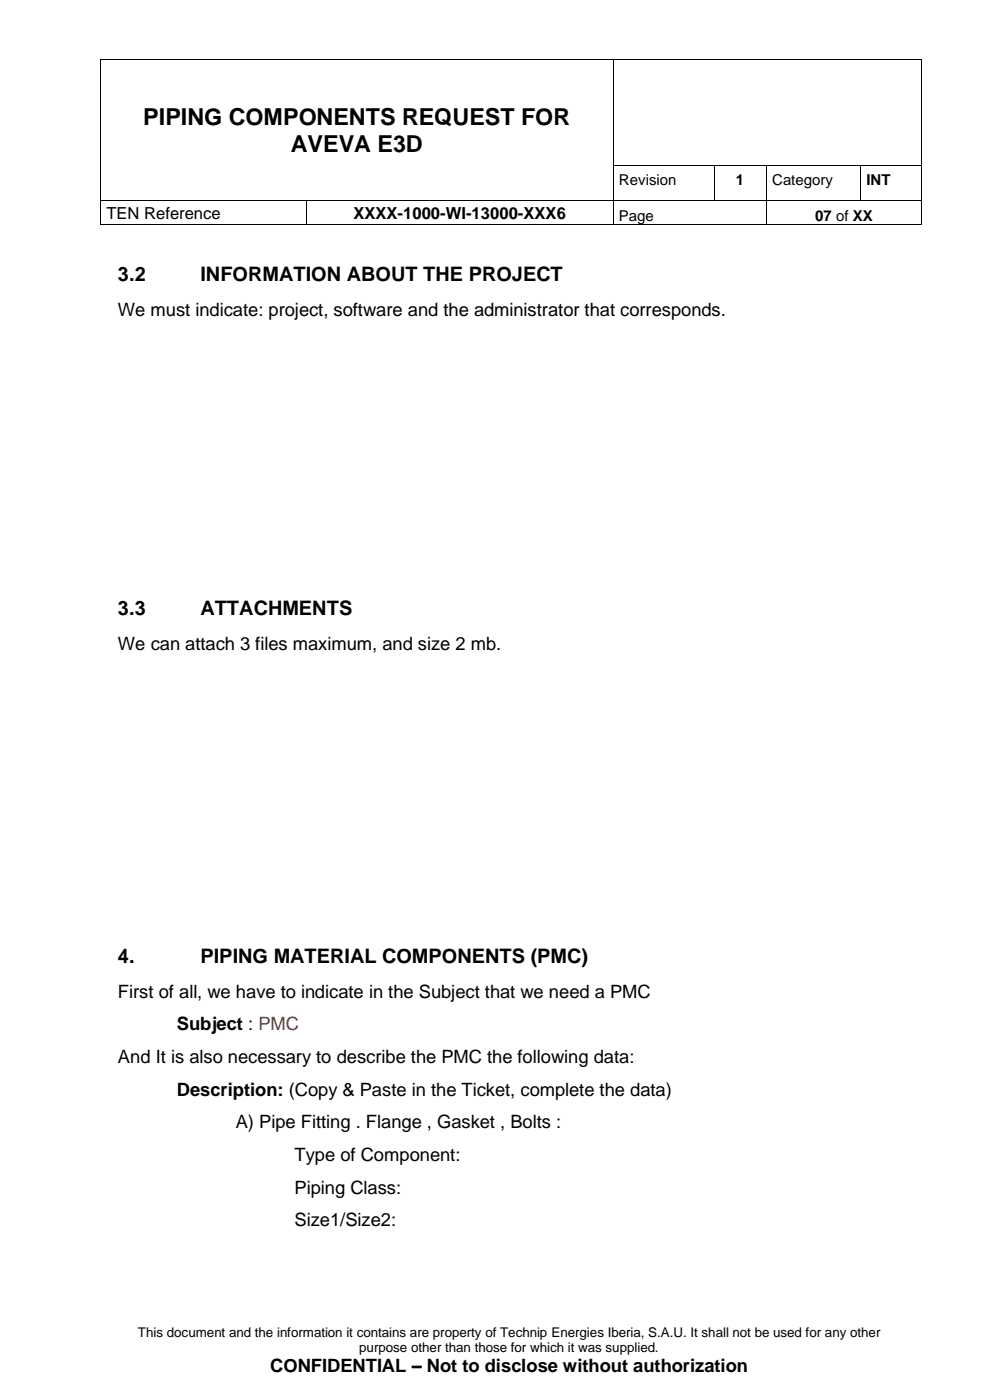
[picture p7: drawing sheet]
<svg xmlns="http://www.w3.org/2000/svg" width="210mm" height="297mm" viewBox="0 0 210 297" stroke-linecap="round" stroke-linejoin="round" font-family="sans-serif">
<defs><g id="words">
<g font-size="5">
<text x="30.4" y="26.5">PIPING COMPONENTS REQUEST FOR</text>
<text x="61.7" y="32.2">AVEVA E3D</text>
</g>
<g font-size="4.2">
<text x="25" y="59.7">3.2</text>
<text x="42.5" y="59.7">INFORMATION ABOUT THE PROJECT</text>
<text x="25" y="130.4">3.3</text>
<text x="42.5" y="130.4">ATTACHMENTS</text>
<text x="25" y="204.2">4.</text>
<text x="42.5" y="204.2">PIPING MATERIAL COMPONENTS (PMC)</text>
</g>
<g font-size="3.9">
<text x="25" y="67.1">We must indicate: project, software and the administrator that corresponds.</text>
<text x="25" y="137.8">We can attach 3 files maximum, and size 2 mb.</text>
<text x="25" y="211.6">First of all, we have to indicate in the Subject that we need a PMC</text>
<text x="37.5" y="218.5">Subject : PMC</text>
<text x="25" y="225.5">And It is also necessary to describe the PMC the following data:</text>
<text x="37.5" y="232.4">Description: (Copy &amp; Paste in the Ticket, complete the data)</text>
<text x="50" y="239.4">A) Pipe Fitting . Flange , Gasket , Bolts :</text>
<text x="62.5" y="246.3">Type of Component:</text>
<text x="62.5" y="253.2">Piping Class:</text>
<text x="62.5" y="260.2">Size1/Size2:</text>
<text x="57.3" y="291.2">CONFIDENTIAL – Not to disclose without authorization</text>
</g>
<g font-size="3.5">
<text x="22.6" y="46.4">TEN Reference</text>
<text x="75" y="46.4">XXXX-1000-WI-13000-XXX6</text>
</g>
<g font-size="3.2">
<text x="131.3" y="39.3">Revision</text>
<text x="156.1" y="39.3">1</text>
<text x="163.8" y="39.3">Category</text>
<text x="183.8" y="39.3">INT</text>
<text x="131.3" y="46.8">Page</text>
<text x="172.9" y="46.8">07 of XX</text>
</g>
<g font-size="2.8">
<text x="29.3" y="283.7">This document and the information it contains are property of Technip Energies Iberia, S.A.U. It shall not be used for any other</text>
<text x="76.2" y="286.9">purpose other than those for which it was supplied.</text>
</g>
</g></defs>
<g fill="#000">
<path d="M21.3 12.5h.1v.2h-.1z" fill-rule="evenodd"/>
<path d="M21.3 12.5h.1v.2h-.1z" fill-rule="evenodd"/>
<path d="M21.3 17.8h.1v.1h-.1z" fill-rule="evenodd"/>
<path d="M130 12.5h.2v.2h-.2z" fill-rule="evenodd"/>
<path d="M130 17.8h.2v.1h-.2z" fill-rule="evenodd"/>
<path d="M195.4 12.5h.1v.2h-.1z" fill-rule="evenodd"/>
<path d="M195.4 12.5h.1v.2h-.1z" fill-rule="evenodd"/>
<path d="M195.4 17.8h.1v.1h-.1z" fill-rule="evenodd"/>
<path d="M21.3 35h.1v.2h-.1z" fill-rule="evenodd"/>
<path d="M130 35h.2v.2h-.2z" fill-rule="evenodd"/>
<path d="M151.4 35h.2v.2h-.2z" fill-rule="evenodd"/>
<path d="M162.5 35h.2v.2h-.2z" fill-rule="evenodd"/>
<path d="M182.5 35h.2v.2h-.2z" fill-rule="evenodd"/>
<path d="M195.4 35h.1v.2h-.1z" fill-rule="evenodd"/>
<path d="M21.3 42.5h.1v.2h-.1z" fill-rule="evenodd"/>
<path d="M21.3 47.6h.1v.2h-.1z" fill-rule="evenodd"/>
<path d="M21.3 47.6h.1v.2h-.1z" fill-rule="evenodd"/>
<path d="M64.9 42.5h.2v.2h-.2z" fill-rule="evenodd"/>
<path d="M64.9 47.6h.2v.2h-.2z" fill-rule="evenodd"/>
<path d="M130 42.5h.2v.2h-.2z" fill-rule="evenodd"/>
<path d="M130 47.6h.2v.2h-.2z" fill-rule="evenodd"/>
<path d="M151.4 42.5h.2v.2h-.2z" fill-rule="evenodd"/>
<path d="M162.5 42.5h.2v.2h-.2z" fill-rule="evenodd"/>
<path d="M162.5 47.6h.2v.2h-.2z" fill-rule="evenodd"/>
<path d="M182.5 42.5h.2v.2h-.2z" fill-rule="evenodd"/>
<path d="M195.4 42.5h.1v.2h-.1z" fill-rule="evenodd"/>
<path d="M195.4 47.6h.1v.2h-.1z" fill-rule="evenodd"/>
<path d="M195.4 47.6h.1v.2h-.1z" fill-rule="evenodd"/>
</g>
<g fill="none" stroke="#000" stroke-width=".21">
<path d="M21.3 12.7v5.1M21.3 17.9v17.1M21.4 12.6h108.6M130.1 12.7v5.1M130.1 17.9v17.1M130.2 12.6h65.2M195.4 12.7v5.1M195.4 17.9v17.1M21.3 35.2v7.3M130.1 35.2v7.3M130.2 35.1h21.2M151.5 35.2v7.3"/>
<path d="M151.6 35.1h10.9M162.6 35.2v7.3M162.7 35.1h19.8M182.6 35.2v7.3M182.7 35.1h12.7M195.4 35.2v7.3M21.3 42.7v4.9M21.4 42.6h43.5M21.4 47.7h43.5M65 42.7v4.9M65.1 42.6h64.9M65.1 47.7h64.9"/>
<path d="M130.1 42.7v4.9M130.2 42.6h21.2M130.2 47.7h32.3M151.6 42.6h10.9M162.6 42.7v4.9M162.7 42.6h19.8M162.7 47.7h32.7M182.7 42.6h12.7M195.4 42.7v4.9"/>
</g>
<use href="#words"/>
</svg>
